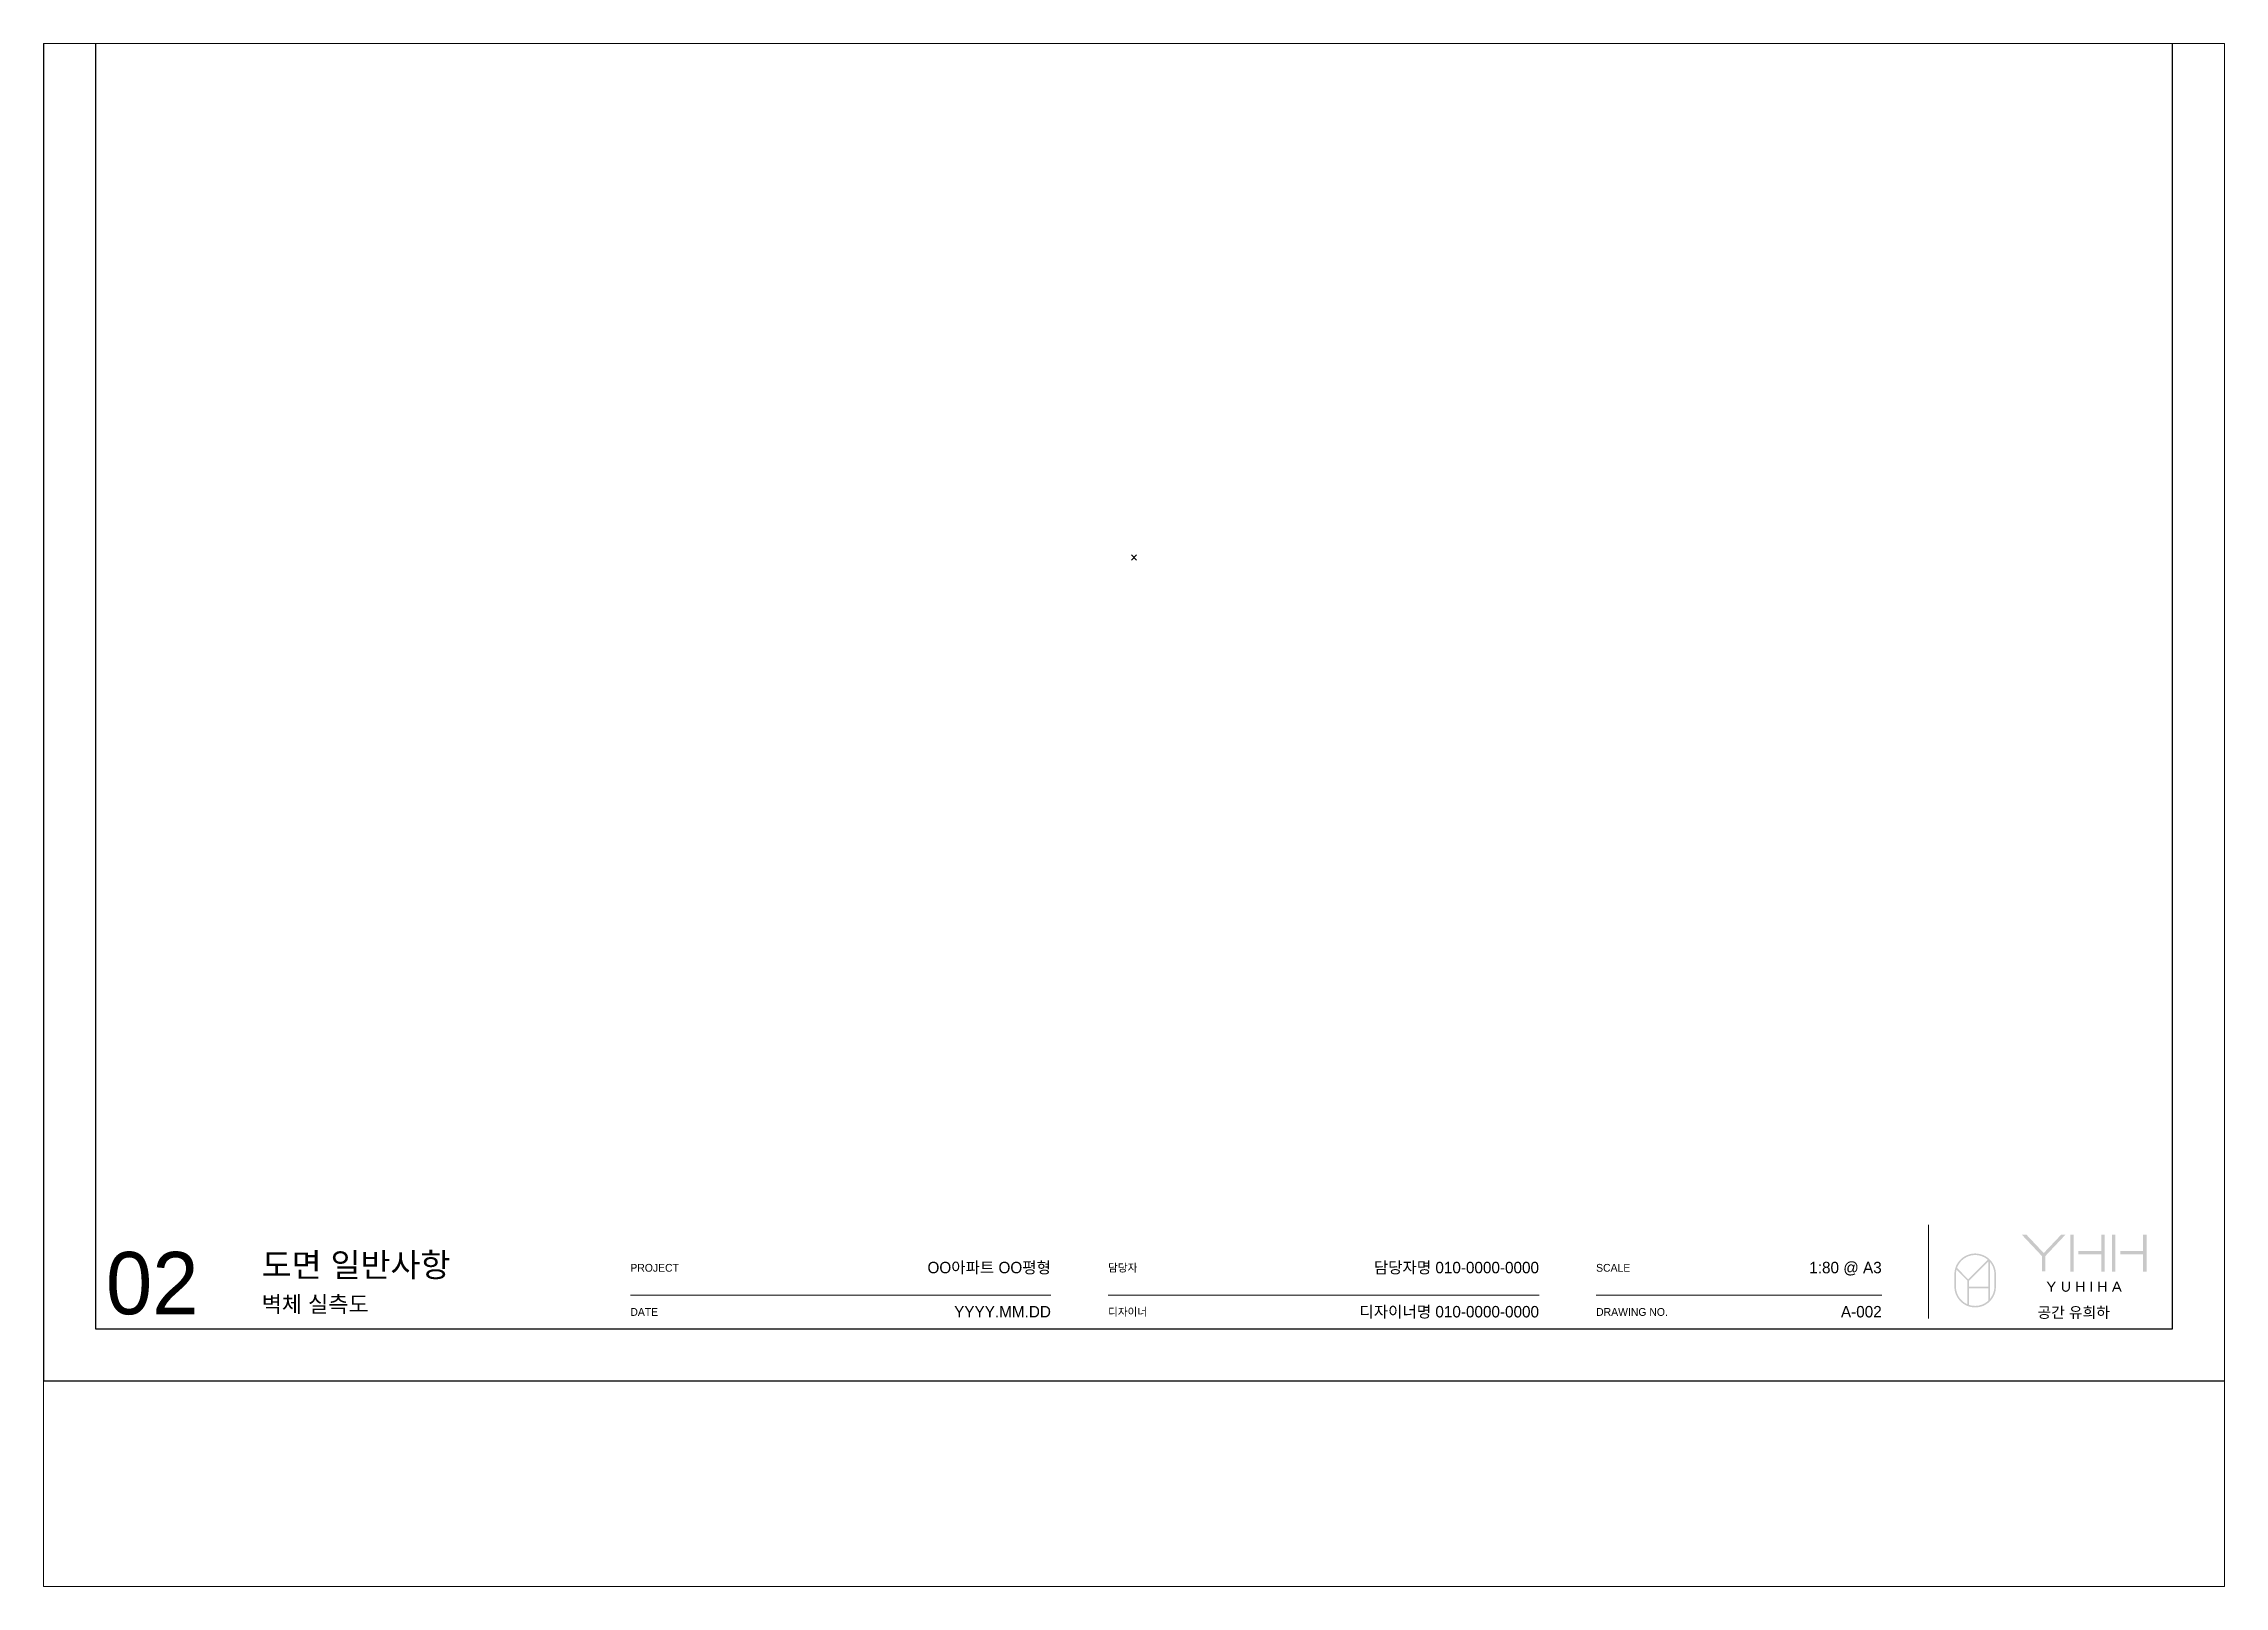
# Paper-space layout '1018_02_벽체실측도_80' of a CAD drawing. Header units: millimetres. Extents: x 0 to 420, y 0 to 297.
# The model-space entities are those that its viewports show. They can reach past a viewport. Long polylines and large blocks are cut down to what shows.
import ezdxf
from ezdxf.enums import TextEntityAlignment as Align

# ---------------------------------------------------------------- set-up
doc = ezdxf.new("R2010")
doc.units = ezdxf.units.MM
doc.layers.get('Defpoints').update_dxf_attribs({"color": 142})
doc.layers.add('12. TXT1', color=132, linetype='Continuous')
doc.layers.add('20. FOR', color=7, linetype='Continuous')
doc.styles.add('YUHIHA_TEXT', font='Pretendard-Regular.ttf')
doc.styles.add('YUHIHA_TEXT_BOLD', font='')
doc.styles.get('YUHIHA_TEXT_BOLD').set_extended_font_data('Pretendard', bold=True)

# ---------------------------------------------------------------- blocks, each defined once
blk = doc.blocks.new('YUHIHA_Sheet_Logo_Symbol')
h = blk.add_hatch(color=7)
h.paths.add_polyline_path([(7.7, 4), (7.69, 3.89), (7.69, 3.78), (7.68, 3.67), (7.67, 3.56), (7.65, 3.45), (7.64, 3.34), (7.62, 3.23), (7.59, 3.13), (7.56, 3.02), (7.53, 2.92), (7.5, 2.82), (7.47, 2.72), (7.43, 2.62), (7.39, 2.52), (7.34, 2.42), (7.29, 2.33), (7.25, 2.23), (7.19, 2.14), (7.14, 2.05), (7.08, 1.96), (7.02, 1.88), (6.96, 1.79), (6.9, 1.71), (6.83, 1.63), (6.83, 8.76), (6.9, 8.68), (6.96, 8.59), (7.02, 8.51), (7.08, 8.42), (7.14, 8.33), (7.19, 8.24), (7.25, 8.15), (7.29, 8.06), (7.34, 7.96), (7.39, 7.87), (7.43, 7.77), (7.47, 7.67), (7.5, 7.57), (7.53, 7.47), (7.56, 7.36), (7.59, 7.26), (7.62, 7.15), (7.64, 7.05), (7.65, 6.94), (7.67, 6.83), (7.68, 6.72), (7.69, 6.61), (7.69, 6.5), (7.7, 6.39), (7.7, 4)], flags=0)
h.paths.add_polyline_path([(2.82, 0.5), (2.82, 3.66), (6.53, 3.66), (6.53, 1.31), (6.44, 1.23), (6.36, 1.16), (6.27, 1.08), (6.18, 1.02), (6.08, 0.95), (5.99, 0.89), (5.89, 0.83), (5.79, 0.77), (5.69, 0.72), (5.59, 0.67), (5.49, 0.62), (5.38, 0.57), (5.27, 0.53), (5.16, 0.49), (5.05, 0.46), (4.94, 0.43), (4.83, 0.4), (4.71, 0.37), (4.6, 0.35), (4.48, 0.34), (4.36, 0.32), (4.24, 0.31), (4.12, 0.31), (4, 0.3), (3.95, 0.3), (3.9, 0.31), (3.85, 0.31), (3.8, 0.31), (3.74, 0.31), (3.69, 0.32), (3.64, 0.32), (3.59, 0.33), (3.54, 0.33), (3.49, 0.34), (3.45, 0.35), (3.4, 0.35), (3.35, 0.36), (3.3, 0.37), (3.25, 0.38), (3.2, 0.39), (3.15, 0.4), (3.11, 0.41), (3.06, 0.43), (3.01, 0.44), (2.96, 0.45), (2.92, 0.47), (2.87, 0.48), (2.82, 0.5)], flags=0)
h.paths.add_polyline_path([(0.3, 4), (0.3, 6.39), (0.3, 6.42), (0.3, 6.46), (0.31, 6.5), (0.31, 6.53), (0.31, 6.57), (0.31, 6.61), (0.31, 6.64), (0.32, 6.68), (0.32, 6.72), (0.32, 6.75), (0.33, 6.79), (0.33, 6.83), (0.34, 6.86), (0.34, 6.9), (0.35, 6.93), (0.35, 6.97), (0.36, 7.01), (0.36, 7.04), (0.37, 7.08), (0.38, 7.11), (0.38, 7.15), (0.39, 7.18), (0.4, 7.22), (0.41, 7.25), (2.52, 5.14), (2.52, 0.61), (2.36, 0.69), (2.2, 0.77), (2.05, 0.86), (1.9, 0.96), (1.76, 1.06), (1.62, 1.17), (1.49, 1.29), (1.37, 1.41), (1.25, 1.54), (1.13, 1.67), (1.02, 1.81), (0.92, 1.96), (0.83, 2.1), (0.74, 2.26), (0.66, 2.42), (0.59, 2.58), (0.52, 2.74), (0.47, 2.91), (0.42, 3.09), (0.38, 3.26), (0.35, 3.44), (0.32, 3.63), (0.31, 3.81), (0.3, 4)], flags=0)
h.paths.add_polyline_path([(4, 10.08), (4.12, 10.08), (4.23, 10.07), (4.34, 10.07), (4.46, 10.05), (4.57, 10.04), (4.68, 10.02), (4.79, 10), (4.9, 9.97), (5, 9.94), (5.11, 9.91), (5.21, 9.88), (5.32, 9.84), (5.42, 9.8), (5.52, 9.75), (5.62, 9.71), (5.71, 9.66), (5.81, 9.61), (5.9, 9.55), (5.99, 9.5), (6.08, 9.44), (6.17, 9.37), (6.26, 9.31), (6.34, 9.24), (6.42, 9.17), (2.67, 5.42), (0.51, 7.59), (0.57, 7.76), (0.65, 7.94), (0.73, 8.11), (0.83, 8.27), (0.93, 8.43), (1.03, 8.59), (1.15, 8.74), (1.27, 8.88), (1.4, 9.01), (1.54, 9.14), (1.68, 9.26), (1.83, 9.38), (1.99, 9.48), (2.15, 9.58), (2.31, 9.67), (2.49, 9.76), (2.66, 9.83), (2.84, 9.89), (3.03, 9.95), (3.21, 10), (3.41, 10.03), (3.6, 10.06), (3.8, 10.08), (4, 10.08)], flags=0)
h.paths.add_polyline_path([(6.59, 9.02), (6.53, 9.08), (6.53, 9.07), (6.54, 9.07), (6.54, 9.07), (6.54, 9.07), (6.54, 9.06), (6.55, 9.06), (6.55, 9.06), (6.55, 9.06), (6.55, 9.05), (6.56, 9.05), (6.56, 9.05), (6.56, 9.05), (6.56, 9.04), (6.57, 9.04), (6.57, 9.04), (6.57, 9.04), (6.57, 9.04), (6.58, 9.03), (6.58, 9.03), (6.58, 9.03), (6.58, 9.03), (6.58, 9.02), (6.59, 9.02), (6.59, 9.02), (6.59, 9.02)], flags=0)
h.paths.add_polyline_path([(2.82, 5.14), (6.53, 8.84), (6.53, 3.97), (2.82, 3.97), (2.82, 5.14)], flags=0)
h.paths.add_polyline_path([(4, 10.39), (3.73, 10.38), (3.46, 10.35), (3.19, 10.3), (2.94, 10.24), (2.69, 10.16), (2.44, 10.07), (2.21, 9.96), (1.98, 9.84), (1.76, 9.7), (1.56, 9.55), (1.36, 9.39), (1.17, 9.21), (1, 9.03), (0.83, 8.83), (0.68, 8.62), (0.55, 8.4), (0.42, 8.18), (0.31, 7.94), (0.22, 7.7), (0.14, 7.45), (0.08, 7.19), (0.04, 6.93), (0.01, 6.66), (0, 6.39), (0, 4), (0.01, 3.73), (0.04, 3.46), (0.08, 3.2), (0.14, 2.94), (0.22, 2.69), (0.31, 2.44), (0.42, 2.21), (0.55, 1.98), (0.68, 1.77), (0.83, 1.56), (1, 1.36), (1.17, 1.17), (1.36, 1), (1.56, 0.83), (1.76, 0.68), (1.98, 0.55), (2.21, 0.42), (2.44, 0.31), (2.69, 0.22), (2.94, 0.14), (3.19, 0.08), (3.46, 0.04), (3.73, 0.01), (4, 0), (4.27, 0.01), (4.54, 0.04), (4.8, 0.08), (5.06, 0.14), (5.31, 0.22), (5.56, 0.31), (5.79, 0.42), (6.02, 0.55), (6.23, 0.68), (6.44, 0.83), (6.64, 1), (6.83, 1.17), (7, 1.36), (7.17, 1.56), (7.32, 1.77), (7.45, 1.98), (7.58, 2.21), (7.69, 2.44), (7.78, 2.69), (7.86, 2.94), (7.92, 3.2), (7.96, 3.46), (7.99, 3.73), (8, 4), (8, 6.39), (7.99, 6.66), (7.96, 6.93), (7.92, 7.19), (7.86, 7.45), (7.78, 7.7), (7.69, 7.94), (7.58, 8.18), (7.45, 8.4), (7.32, 8.62), (7.17, 8.83), (7, 9.03), (6.83, 9.21), (6.64, 9.39), (6.44, 9.55), (6.23, 9.7), (6.02, 9.84), (5.79, 9.96), (5.56, 10.07), (5.31, 10.16), (5.06, 10.24), (4.8, 10.3), (4.54, 10.35), (4.27, 10.38), (4, 10.39)], flags=0)
blk = doc.blocks.new('YUHIHA_Sheet_Logo_Wordmark')
for points in [[(3.86, 3.98), (3.86, 6.89), (0, 10.99), (0.89, 10.99), (4.21, 7.47), (7.55, 10.99), (8.38, 10.99), (4.52, 6.89), (4.52, 3.98), (3.86, 3.98)], [(5.78, 0.79), (5.78, 0.02), (5.55, 0.02), (5.55, 0.79), (4.76, 1.99), (5.04, 1.99), (5.66, 1.04), (6.29, 1.99), (6.57, 1.99), (5.78, 0.79)], [(9.14, 0.39), (9.13, 0.38), (9.12, 0.37), (9.11, 0.35), (9.1, 0.34), (9.09, 0.32), (9.08, 0.31), (9.07, 0.3), (9.06, 0.28), (9.05, 0.27), (9.03, 0.26), (9.02, 0.24), (9.01, 0.23), (9, 0.22), (8.99, 0.21), (8.97, 0.2), (8.96, 0.19), (8.95, 0.18), (8.94, 0.16), (8.92, 0.15), (8.91, 0.14), (8.89, 0.13), (8.88, 0.13), (8.87, 0.12), (8.85, 0.11), (8.84, 0.1), (8.82, 0.09), (8.81, 0.08), (8.79, 0.07), (8.78, 0.07), (8.76, 0.06), (8.74, 0.05), (8.73, 0.05), (8.71, 0.04), (8.7, 0.04), (8.68, 0.03), (8.67, 0.03), (8.65, 0.02), (8.64, 0.02), (8.62, 0.02), (8.61, 0.01), (8.59, 0.01), (8.57, 0.01), (8.56, 0), (8.54, 0), (8.53, 0), (8.51, 0), (8.49, 0), (8.48, 0), (8.46, 0), (8.44, 0), (8.42, 0), (8.41, 0), (8.39, 0), (8.37, 0.01), (8.36, 0.01), (8.34, 0.01), (8.32, 0.01), (8.31, 0.02), (8.29, 0.02), (8.27, 0.03), (8.26, 0.03), (8.24, 0.04), (8.22, 0.04), (8.21, 0.05), (8.19, 0.05), (8.18, 0.06), (8.16, 0.07), (8.15, 0.07), (8.13, 0.08), (8.12, 0.09), (8.1, 0.1), (8.09, 0.11), (8.07, 0.11), (8.06, 0.12), (8.05, 0.13), (8.03, 0.14), (8.02, 0.15), (8, 0.16), (7.99, 0.17), (7.98, 0.18), (7.97, 0.2), (7.95, 0.21), (7.94, 0.22), (7.93, 0.23), (7.92, 0.24), (7.91, 0.25), (7.9, 0.27), (7.89, 0.28), (7.88, 0.29), (7.87, 0.31), (7.86, 0.32), (7.85, 0.33), (7.84, 0.35), (7.83, 0.36), (7.82, 0.38), (7.81, 0.39), (7.8, 0.41), (7.79, 0.42), (7.79, 0.44), (7.78, 0.45), (7.77, 0.47), (7.77, 0.48), (7.76, 0.5), (7.75, 0.52), (7.75, 0.53), (7.74, 0.55), (7.74, 0.57), (7.73, 0.58), (7.73, 0.6), (7.73, 0.62), (7.72, 0.63), (7.72, 0.65), (7.72, 0.67), (7.72, 0.69), (7.71, 0.7), (7.71, 0.72), (7.71, 0.74), (7.71, 0.76), (7.71, 0.77), (7.71, 0.79), (7.71, 1.99), (7.95, 1.99), (7.95, 0.79), (7.95, 0.78), (7.95, 0.77), (7.95, 0.76), (7.95, 0.74), (7.95, 0.73), (7.95, 0.72), (7.96, 0.7), (7.96, 0.69), (7.96, 0.68), (7.96, 0.67), (7.96, 0.66), (7.97, 0.64), (7.97, 0.63), (7.97, 0.62), (7.98, 0.61), (7.98, 0.6), (7.98, 0.59), (7.99, 0.57), (7.99, 0.56), (8, 0.55), (8, 0.54), (8.01, 0.53), (8.01, 0.52), (8.02, 0.51), (8.02, 0.5), (8.03, 0.49), (8.04, 0.48), (8.04, 0.47), (8.05, 0.46), (8.06, 0.45), (8.06, 0.44), (8.07, 0.43), (8.08, 0.42), (8.09, 0.41), (8.09, 0.41), (8.1, 0.4), (8.11, 0.39), (8.12, 0.38), (8.13, 0.37), (8.13, 0.37), (8.14, 0.36), (8.15, 0.35), (8.16, 0.35), (8.17, 0.34), (8.18, 0.33), (8.19, 0.33), (8.2, 0.32), (8.21, 0.31), (8.22, 0.31), (8.23, 0.3), (8.24, 0.3), (8.25, 0.29), (8.26, 0.29), (8.27, 0.28), (8.28, 0.28), (8.29, 0.27), (8.3, 0.27), (8.31, 0.27), (8.32, 0.26), (8.34, 0.26), (8.35, 0.26), (8.36, 0.26), (8.37, 0.25), (8.38, 0.25), (8.39, 0.25), (8.4, 0.25), (8.42, 0.25), (8.43, 0.25), (8.44, 0.24), (8.45, 0.24), (8.46, 0.24), (8.48, 0.24), (8.49, 0.24), (8.5, 0.24), (8.51, 0.24), (8.52, 0.25), (8.53, 0.25), (8.54, 0.25), (8.56, 0.25), (8.57, 0.25), (8.58, 0.25), (8.59, 0.26), (8.6, 0.26), (8.61, 0.26), (8.62, 0.26), (8.63, 0.27), (8.64, 0.27), (8.65, 0.28), (8.66, 0.28), (8.67, 0.28), (8.69, 0.29), (8.7, 0.29), (8.71, 0.3), (8.72, 0.3), (8.73, 0.31), (8.74, 0.31), (8.75, 0.32), (8.76, 0.33), (8.77, 0.33), (8.78, 0.34), (8.79, 0.35), (8.79, 0.35), (8.8, 0.36), (8.81, 0.37), (8.82, 0.38), (8.83, 0.38), (8.84, 0.39), (8.85, 0.4), (8.85, 0.41), (8.86, 0.42), (8.87, 0.43), (8.88, 0.43), (8.88, 0.44), (8.89, 0.45), (8.9, 0.46), (8.91, 0.47), (8.91, 0.48), (8.92, 0.49), (8.93, 0.5), (8.93, 0.51), (8.94, 0.52), (8.94, 0.53), (8.95, 0.54), (8.95, 0.56), (8.96, 0.57), (8.96, 0.58), (8.97, 0.59), (8.97, 0.6), (8.98, 0.61), (8.98, 0.62), (8.98, 0.63), (8.99, 0.65), (8.99, 0.66), (8.99, 0.67), (8.99, 0.68), (9, 0.69), (9, 0.71), (9, 0.72), (9, 0.73), (9, 0.74), (9, 0.76), (9, 0.77), (9, 0.78), (9, 0.79), (9, 1.99), (9.24, 1.99), (9.24, 0.79), (9.24, 0.77), (9.24, 0.76), (9.24, 0.74), (9.24, 0.72), (9.24, 0.7), (9.24, 0.69), (9.24, 0.67), (9.23, 0.65), (9.23, 0.63), (9.23, 0.62), (9.22, 0.6), (9.22, 0.58), (9.21, 0.57), (9.21, 0.55), (9.2, 0.54), (9.2, 0.52), (9.19, 0.5), (9.18, 0.49), (9.18, 0.47), (9.17, 0.46), (9.16, 0.44), (9.15, 0.43), (9.15, 0.41), (9.14, 0.39)], [(12, 0.02), (11.76, 0.02), (11.76, 0.91), (10.72, 0.91), (10.72, 0.02), (10.48, 0.02), (10.48, 1.99), (10.72, 1.99), (10.72, 1.15), (11.76, 1.15), (11.76, 1.99), (12, 1.99), (12, 0.02)], [(13.25, 1.99), (13.48, 1.99), (13.48, 0.02), (13.25, 0.02), (13.25, 1.99)], [(16.25, 0.02), (16.01, 0.02), (16.01, 0.91), (14.97, 0.91), (14.97, 0.02), (14.73, 0.02), (14.73, 1.99), (14.97, 1.99), (14.97, 1.15), (16.01, 1.15), (16.01, 1.99), (16.25, 1.99), (16.25, 0.02)]]:
    blk.add_hatch(color=7).paths.add_polyline_path(points, flags=0)
h = blk.add_hatch(color=7)
h.paths.add_polyline_path([(15.29, 3.91), (15.29, 7.25), (10.89, 7.25), (10.89, 7.86), (15.29, 7.86), (15.29, 10.99), (15.95, 10.99), (15.95, 3.91), (15.29, 3.91)], flags=0)
h.paths.add_polyline_path([(9.31, 10.99), (9.97, 10.99), (9.97, 3.91), (9.31, 3.91), (9.31, 10.99)], flags=0)
h = blk.add_hatch(color=7)
h.paths.add_polyline_path([(23.33, 3.91), (23.33, 7.25), (18.94, 7.25), (18.94, 7.86), (23.33, 7.86), (23.33, 10.99), (24, 10.99), (24, 3.91), (23.33, 3.91)], flags=0)
h.paths.add_polyline_path([(17.36, 10.99), (18.02, 10.99), (18.02, 3.91), (17.36, 3.91), (17.36, 10.99)], flags=0)
h = blk.add_hatch(color=7)
h.paths.add_polyline_path([(18.65, 0.81), (18.29, 1.7), (17.92, 0.81), (18.65, 0.81)], flags=0)
h.paths.add_polyline_path([(19.24, 0.02), (18.98, 0.02), (18.75, 0.57), (17.82, 0.57), (17.59, 0.02), (17.34, 0.02), (18.16, 1.99), (18.42, 1.99), (19.24, 0.02)], flags=0)
blk = doc.blocks.new('YUHIHA_Sheet_A3')
at = {"color": 8, "lineweight": 9}
for p, q in [((363, 12), (363, 30)), ((205, 16.5), (288, 16.5))]:
    blk.add_line(p, q, dxfattribs=at)
at = {"color": 8}
blk.add_lwpolyline([(0, 0), (420, 0), (420, 297), (0, 297)], close=True, dxfattribs=at)
at = {"layer": 'Defpoints'}
for p, q in [((209.5, 158), (210.5, 159)), ((209.5, 159), (210.5, 158))]:
    blk.add_line(p, q, dxfattribs=at)
at = {"layer": 'Defpoints', "color": 7}
blk.add_lwpolyline([(10, 10), (410, 10), (410, 287), (10, 287)], close=True, dxfattribs=at)
for name, p in [('YUHIHA_Sheet_Logo_Wordmark', (381, 17.12)), ('YUHIHA_Sheet_Logo_Symbol', (368, 14.12))]:
    blk.add_blockref(name, p)
at = {"layer": '12. TXT1', "style": 'YUHIHA_TEXT'}
for s, height, p in [('담당자', 1.5, (205, 21)), ('디자이너', 1.5, (205, 12.5)), ('공간 유희하', 2.1, (384, 12.12))]:
    blk.add_text(s, height=height, dxfattribs=at).set_placement(p)
at = {"layer": '12. TXT1', "style": 'YUHIHA_TEXT', "flags": 1}
blk.add_attdef('DRAWING_LABEL', text='', height=2.3, dxfattribs=at).set_placement((288, 25.7), align=Align.RIGHT)
at = {"layer": '12. TXT1', "style": 'YUHIHA_TEXT'}
for tag, p, height in [('SHEET', (12, 12.8), 12), ('DRAWING', (42, 13.2), 3.1)]:
    blk.add_attdef(tag, p, '', height=height, dxfattribs=at)
blk.add_attdef('DRAWING_NO', text='', height=2.2, dxfattribs=at).set_placement((354, 12.2), align=Align.RIGHT)
blk = doc.blocks.new('YUHIHA_Sheet_ProjectInfo')
at = {"color": 8, "lineweight": 9}
for p, q in [((113, 16.5), (194, 16.5)), ((299, 16.5), (354, 16.5))]:
    blk.add_line(p, q, dxfattribs=at)
at = {"layer": '12. TXT1', "style": 'YUHIHA_TEXT'}
for s, p in [('PROJECT', (113, 21)), ('SCALE', (299, 21)), ('DATE', (113, 12.5)), ('DRAWING NO.', (299, 12.5))]:
    blk.add_text(s, height=1.5, dxfattribs=at).set_placement(p)
for s, p in [('OO아파트 OO평형', (194, 20.7)), ('담당자명 010-0000-0000', (288, 20.7)), ('1:80 @ A3', (354, 20.7)), ('YYYY.MM.DD', (194, 12.2)), ('디자이너명 010-0000-0000', (288, 12.2))]:
    blk.add_text(s, height=2.2, dxfattribs=at).set_placement(p, align=Align.RIGHT)
blk = doc.blocks.new('YUHIHA_Sheet_Title_GeneralNotes')
at = {"layer": '12. TXT1', "style": 'YUHIHA_TEXT_BOLD'}
blk.add_text('도면 일반사항', height=4.6, dxfattribs=at).set_placement((42, 20))
blk = doc.blocks.new('YUHIHA_Sheet_Header_02WallSurveyPlan')
at = {"layer": '12. TXT1', "style": 'YUHIHA_TEXT'}
blk.add_text('벽체 실측도', height=3.2, dxfattribs=at).set_placement((13.5, 277.5))
at = {"layer": '20. FOR', "style": 'YUHIHA_TEXT'}
blk.add_text('W O R K  I N S T R U C T I O N', height=2.1, dxfattribs=at).set_placement((13.5, 283.5))
blk = doc.blocks.new('YUHIHA_Sheet_02WallSurveyPlan_Standard')
at = {"xscale": 80, "yscale": 80, "zscale": 80}
blk.add_blockref('YUHIHA_Sheet_Header_02WallSurveyPlan', (37839, 62237), dxfattribs=at)
at = {"layer": '20. FOR', "xscale": 80, "yscale": 80, "zscale": 80}
blk.add_blockref('YUHIHA_Sheet_A3', (37839, 62237), dxfattribs=at).add_auto_attribs({'SHEET': '02', 'DRAWING': '벽체 실측도', 'DRAWING_NO': 'A-002'})
for name in ['YUHIHA_Sheet_Title_GeneralNotes', 'YUHIHA_Sheet_ProjectInfo']:
    blk.add_blockref(name, (37839, 62237), dxfattribs=at)

msp = doc.modelspace()

# ---------------------------------------------------------------- block references
msp.add_blockref('YUHIHA_Sheet_02WallSurveyPlan_Standard', (488546.9, -37044))

psp = doc.layouts.new('1018_02_벽체실측도_80')

# ---------------------------------------------------------------- viewports
at = {"layer": 'Defpoints'}
psp.add_viewport(center=(210, 148.5), size=(420, 297), view_center_point=(543185.85, 33906.69), view_height=23760, dxfattribs=at)

doc.saveas('drawing.dxf')
